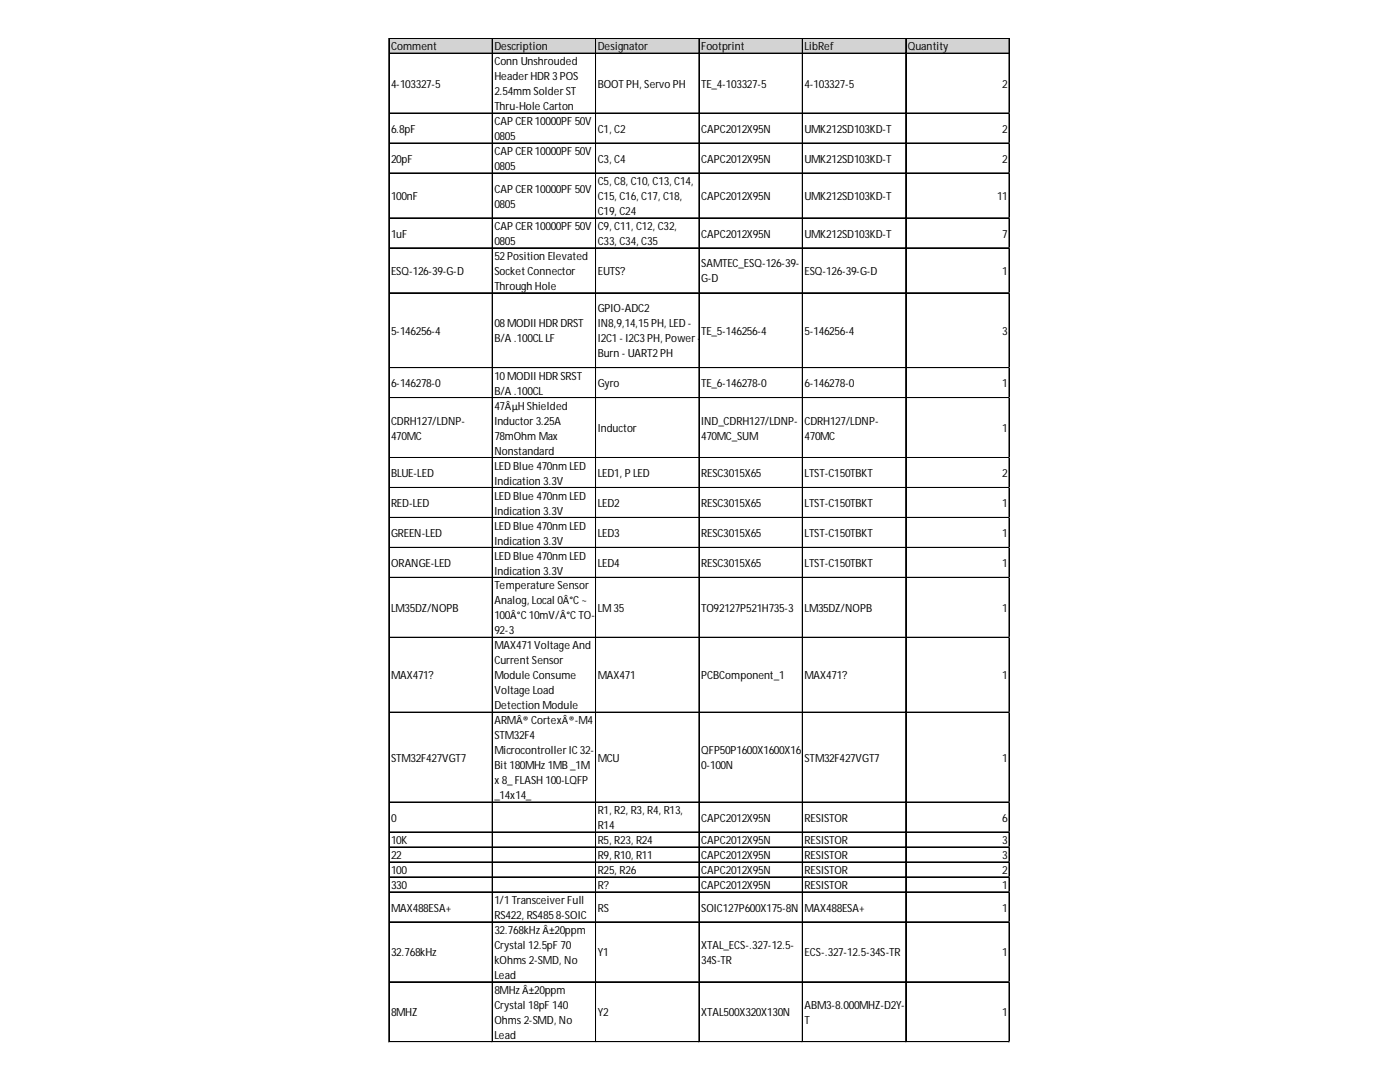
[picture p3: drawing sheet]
<svg xmlns="http://www.w3.org/2000/svg" width="279mm" height="216mm" viewBox="0 0 279 216" stroke-linecap="round" stroke-linejoin="round" font-family="sans-serif">
<defs><g id="words">
<g font-size="2.2">
<text x="78" y="10">Comment</text>
<text x="98.7" y="10">Description</text>
<text x="119.3" y="10">Designator</text>
<text x="139.9" y="10">Footprint</text>
<text x="160.6" y="10">LibRef</text>
<text x="181.2" y="10">Quantity</text>
<text x="78" y="17.5">4-103327-5</text>
<text x="98.7" y="13">ConnUnshrouded</text>
<text x="98.7" y="16">HeaderHDR3POS</text>
<text x="119.3" y="17.5">BOOTPH, ServoPH</text>
<text x="139.9" y="17.5">TE_4-103327-5</text>
<text x="160.6" y="17.5">4-103327-5</text>
<text x="200" y="17.5">2</text>
<text x="98.7" y="19">2.54mmSolderST</text>
<text x="98.7" y="22">Thru-HoleCarton</text>
<text x="78" y="26.5">6.8pF</text>
<text x="98.7" y="25">CAPCER10000PF50V</text>
<text x="98.7" y="28">0805</text>
<text x="119.3" y="26.5">C1, C2</text>
<text x="139.9" y="26.5">CAPC2012X95N</text>
<text x="160.6" y="26.5">UMK212SD103KD-T</text>
<text x="200" y="26.5">2</text>
<text x="78" y="32.5">20pF</text>
<text x="98.7" y="31">CAPCER10000PF50V</text>
<text x="98.7" y="33.9">0805</text>
<text x="119.3" y="32.5">C3, C4</text>
<text x="139.9" y="32.5">CAPC2012X95N</text>
<text x="160.6" y="32.5">UMK212SD103KD-T</text>
<text x="200" y="32.5">2</text>
<text x="78" y="39.9">100nF</text>
<text x="98.7" y="38.4">CAPCER10000PF50V</text>
<text x="98.7" y="41.4">0805</text>
<text x="119.3" y="36.9">C5, C8, C10, C13, C14,</text>
<text x="119.3" y="39.9">C15, C16, C17, C18,</text>
<text x="139.9" y="39.9">CAPC2012X95N</text>
<text x="160.6" y="39.9">UMK212SD103KD-T</text>
<text x="199" y="39.9">11</text>
<text x="78" y="47.4">1uF</text>
<text x="98.7" y="45.9">CAPCER10000PF50V</text>
<text x="119.3" y="42.9">C19, C24</text>
<text x="119.3" y="45.9">C9, C11, C12, C32,</text>
<text x="139.9" y="47.4">CAPC2012X95N</text>
<text x="160.6" y="47.4">UMK212SD103KD-T</text>
<text x="200" y="47.4">7</text>
<text x="98.7" y="48.9">0805</text>
<text x="98.7" y="51.9">52PositionElevated</text>
<text x="119.3" y="48.9">C33, C34, C35</text>
<text x="139.9" y="53.4">SAMTEC_ESQ-126-39-</text>
<text x="78" y="54.9">ESQ-126-39-G-D</text>
<text x="98.7" y="54.9">SocketConnector</text>
<text x="98.7" y="57.9">ThroughHole</text>
<text x="119.3" y="54.9">EUTS?</text>
<text x="139.9" y="56.4">G-D</text>
<text x="160.6" y="54.9">ESQ-126-39-G-D</text>
<text x="200" y="54.9">1</text>
<text x="98.7" y="65.3">08MODII HDRDRST</text>
<text x="119.3" y="62.3">GPIO-ADC2</text>
<text x="119.3" y="65.3">IN8,9,14,15PH, LED-</text>
<text x="78" y="66.8">5-146256-4</text>
<text x="98.7" y="68.3">B/A.100CLLF</text>
<text x="119.3" y="68.3">I2C1 -I2C3PH, Power-</text>
<text x="119.3" y="71.3">Burn-UART2PH</text>
<text x="139.9" y="66.8">TE_5-146256-4</text>
<text x="160.6" y="66.8">5-146256-4</text>
<text x="200" y="66.8">3</text>
<text x="78" y="77.3">6-146278-0</text>
<text x="98.7" y="75.8">10MODII HDRSRST</text>
<text x="119.3" y="77.3">Gyro</text>
<text x="139.9" y="77.3">TE_6-146278-0</text>
<text x="160.6" y="77.3">6-146278-0</text>
<text x="200" y="77.3">1</text>
<text x="98.7" y="78.8">B/A.100CL</text>
<text x="98.7" y="81.8">47ÂµHShielded</text>
<text x="78" y="84.8">CDRH127/LDNP-</text>
<text x="78" y="87.7">470MC</text>
<text x="98.7" y="84.8">Inductor3.25A</text>
<text x="98.7" y="87.7">78mOhmMax</text>
<text x="119.3" y="86.2">Inductor</text>
<text x="139.9" y="84.8">IND_CDRH127/LDNP-</text>
<text x="139.9" y="87.7">470MC_SUM</text>
<text x="160.6" y="84.8">CDRH127/LDNP-</text>
<text x="160.6" y="87.7">470MC</text>
<text x="200" y="86.2">1</text>
<text x="78" y="95.2">BLUE-LED</text>
<text x="98.7" y="90.7">Nonstandard</text>
<text x="98.7" y="93.7">LEDBlue470nmLED</text>
<text x="119.3" y="95.2">LED1, PLED</text>
<text x="139.9" y="95.2">RESC3015X65</text>
<text x="160.6" y="95.2">LTST-C150TBKT</text>
<text x="200" y="95.2">2</text>
<text x="78" y="101.2">RED-LED</text>
<text x="98.7" y="96.7">Indication3.3V</text>
<text x="98.7" y="99.7">LEDBlue470nmLED</text>
<text x="119.3" y="101.2">LED2</text>
<text x="139.9" y="101.2">RESC3015X65</text>
<text x="160.6" y="101.2">LTST-C150TBKT</text>
<text x="200" y="101.2">1</text>
<text x="78" y="107.2">GREEN-LED</text>
<text x="98.7" y="102.7">Indication3.3V</text>
<text x="98.7" y="105.7">LEDBlue470nmLED</text>
<text x="119.3" y="107.2">LED3</text>
<text x="139.9" y="107.2">RESC3015X65</text>
<text x="160.6" y="107.2">LTST-C150TBKT</text>
<text x="200" y="107.2">1</text>
<text x="78" y="113.1">ORANGE-LED</text>
<text x="98.7" y="108.7">Indication3.3V</text>
<text x="98.7" y="111.6">LEDBlue470nmLED</text>
<text x="119.3" y="113.1">LED4</text>
<text x="139.9" y="113.1">RESC3015X65</text>
<text x="160.6" y="113.1">LTST-C150TBKT</text>
<text x="200" y="113.1">1</text>
<text x="98.7" y="114.6">Indication3.3V</text>
<text x="98.7" y="117.6">TemperatureSensor</text>
<text x="78" y="122.1">LM35DZ/NOPB</text>
<text x="98.7" y="120.6">Analog, Local 0Â°C~</text>
<text x="98.7" y="123.6">100Â°C10mV/Â°CTO-</text>
<text x="119.3" y="122.1">LM35</text>
<text x="139.9" y="122.1">TO92127P521H735-3</text>
<text x="160.6" y="122.1">LM35DZ/NOPB</text>
<text x="200" y="122.1">1</text>
<text x="98.7" y="126.6">92-3</text>
<text x="98.7" y="129.6">MAX471VoltageAnd</text>
<text x="78" y="135.6">MAX471?</text>
<text x="98.7" y="132.6">CurrentSensor</text>
<text x="98.7" y="135.6">ModuleConsume</text>
<text x="119.3" y="135.6">MAX471</text>
<text x="139.9" y="135.6">PCBComponent_1</text>
<text x="160.6" y="135.6">MAX471?</text>
<text x="200" y="135.6">1</text>
<text x="98.7" y="138.5">VoltageLoad</text>
<text x="98.7" y="141.5">DetectionModule</text>
<text x="98.7" y="144.5">ARMÂ® CortexÂ®-M4</text>
<text x="98.7" y="147.5">STM32F4</text>
<text x="78" y="152">STM32F427VGT7</text>
<text x="98.7" y="150.5">MicrocontrollerIC32-</text>
<text x="98.7" y="153.5">Bit180MHz1MB_1M</text>
<text x="119.3" y="152">MCU</text>
<text x="139.9" y="150.5">QFP50P1600X1600X16</text>
<text x="139.9" y="153.5">0-100N</text>
<text x="160.6" y="152">STM32F427VGT7</text>
<text x="200" y="152">1</text>
<text x="98.7" y="156.5">x8_FLASH100-LQFP</text>
<text x="98.7" y="159.5">_14x14_</text>
<text x="78" y="164">0</text>
<text x="119.3" y="162.5">R1, R2, R3, R4, R13,</text>
<text x="119.3" y="165.4">R14</text>
<text x="139.9" y="164">CAPC2012X95N</text>
<text x="160.6" y="164">RESISTOR</text>
<text x="200" y="164">6</text>
<text x="78" y="168.4">10K</text>
<text x="78" y="171.4">22</text>
<text x="119.3" y="168.4">R5, R23, R24</text>
<text x="119.3" y="171.4">R9, R10, R11</text>
<text x="139.9" y="168.4">CAPC2012X95N</text>
<text x="139.9" y="171.4">CAPC2012X95N</text>
<text x="160.6" y="168.4">RESISTOR</text>
<text x="160.6" y="171.4">RESISTOR</text>
<text x="200" y="168.4">3</text>
<text x="200" y="171.4">3</text>
<text x="78" y="174.4">100</text>
<text x="78" y="177.4">330</text>
<text x="119.3" y="174.4">R25, R26</text>
<text x="119.3" y="177.4">R?</text>
<text x="139.9" y="174.4">CAPC2012X95N</text>
<text x="139.9" y="177.4">CAPC2012X95N</text>
<text x="160.6" y="174.4">RESISTOR</text>
<text x="160.6" y="177.4">RESISTOR</text>
<text x="200" y="174.4">2</text>
<text x="200" y="177.4">1</text>
<text x="78" y="181.9">MAX488ESA+</text>
<text x="98.7" y="180.4">1/1TransceiverFull</text>
<text x="98.7" y="183.4">RS422, RS4858-SOIC</text>
<text x="119.3" y="181.9">RS</text>
<text x="139.9" y="181.9">SOIC127P600X175-8N</text>
<text x="160.6" y="181.9">MAX488ESA+</text>
<text x="200" y="181.9">1</text>
<text x="78" y="190.8">32.768kHz</text>
<text x="98.7" y="186.4">32.768kHzÂ±20ppm</text>
<text x="98.7" y="189.4">Crystal 12.5pF70</text>
<text x="119.3" y="190.8">Y1</text>
<text x="139.9" y="189.4">XTAL_ECS-.327-12.5-</text>
<text x="160.6" y="190.8">ECS-.327-12.5-34S-TR</text>
<text x="200" y="190.8">1</text>
<text x="98.7" y="192.3">kOhms2-SMD, No</text>
<text x="98.7" y="195.3">Lead</text>
<text x="139.9" y="192.3">34S-TR</text>
<text x="78" y="202.8">8MHZ</text>
<text x="98.7" y="198.3">8MHzÂ±20ppm</text>
<text x="98.7" y="201.3">Crystal 18pF140</text>
<text x="119.3" y="202.8">Y2</text>
<text x="139.9" y="202.8">XTAL500X320X130N</text>
<text x="160.6" y="201.3">ABM3-8.000MHZ-D2Y-</text>
<text x="200" y="202.8">1</text>
<text x="98.7" y="204.3">Ohms2-SMD, No</text>
<text x="98.7" y="207.3">Lead</text>
<text x="160.6" y="204.3">T</text>
</g>
</g></defs>
<path d="M77.7 7.7h123.9v3h-123.9z" fill="#d3d3d3"/>
<g fill="none" stroke="#000" stroke-width=".2">
<path d="M77.6 7.6v200.4M77.7 7.6v200.4M77.7 7.6h123.8M77.7 7.7h123.8M77.7 10.6h123.8M77.7 10.7h123.8M98.2 7.8v200.2M98.3 7.8v200.2M118.9 7.8v200.2M139.5 7.8v200.2M139.6 7.8v200.2M160.1 7.8v200.2"/>
<path d="M160.2 7.8v200.2M180.7 7.8v200.2M180.8 7.8v200.2M201.4 7.8v200.2M77.7 22.5h123.8M77.7 22.6h123.8M77.7 28.5h123.8M77.7 28.6h123.8M77.7 34.5h123.8M77.7 34.6h123.8M77.7 43.5h123.8M77.7 49.4h123.8"/>
<path d="M77.7 49.5h123.8M77.7 58.4h123.8M77.7 58.5h123.8M77.7 73.4h123.8M77.7 79.3h123.8M77.7 79.4h123.8M77.7 91.3h123.8M77.7 91.4h123.8M77.7 97.3h123.8M77.7 103.2h123.8M77.7 103.3h123.8M77.7 109.2h123.8"/>
<path d="M77.7 109.3h123.8M77.7 115.2h123.8M77.7 115.3h123.8M77.7 127.1h123.8M77.7 127.2h123.8M77.7 142.1h123.8M77.7 142.2h123.8M77.7 160h123.8M77.7 160.1h123.8M77.7 166h123.8M77.7 166.1h123.8M77.7 169h123.8"/>
<path d="M77.7 169.1h123.8M77.7 172h123.8M77.7 172.1h123.8M77.7 175h123.8M77.7 178h123.8M77.7 183.9h123.8M77.7 184h123.8M77.7 195.9h123.8M77.7 196h123.8M77.7 207.8h123.8M77.7 207.9h123.8"/>
</g>
<path d="M77.6 208h.1" fill="none" stroke="#d4d4d4" stroke-width=".2"/>
<path d="M77.6 208h.1z" fill="#d4d4d4"/>
<path d="M98.2 208h.1" fill="none" stroke="#d4d4d4" stroke-width=".2"/>
<path d="M98.2 208h.2z" fill="#d4d4d4"/>
<path d="M118.9 208h.1" fill="none" stroke="#d4d4d4" stroke-width=".2"/>
<path d="M118.9 208h.1z" fill="#d4d4d4"/>
<path d="M139.5 208h.1" fill="none" stroke="#d4d4d4" stroke-width=".2"/>
<path d="M139.5 208h.1z" fill="#d4d4d4"/>
<path d="M160.1 208h.1" fill="none" stroke="#d4d4d4" stroke-width=".2"/>
<path d="M160.1 208h.2z" fill="#d4d4d4"/>
<path d="M180.7 208h.1" fill="none" stroke="#d4d4d4" stroke-width=".2"/>
<path d="M180.7 208h.2z" fill="#d4d4d4"/>
<path d="M201.4 208h.1" fill="none" stroke="#d4d4d4" stroke-width=".2"/>
<path d="M201.4 208h.1z" fill="#d4d4d4"/>
<path d="M201.5 22.5h.1" fill="none" stroke="#d4d4d4" stroke-width=".2"/>
<path d="M201.5 22.5l.1 .2z" fill="#d4d4d4"/>
<path d="M201.5 28.5h.1" fill="none" stroke="#d4d4d4" stroke-width=".2"/>
<path d="M201.5 28.5l.1 .2z" fill="#d4d4d4"/>
<path d="M201.5 34.5h.1" fill="none" stroke="#d4d4d4" stroke-width=".2"/>
<path d="M201.5 34.5l.1 .2z" fill="#d4d4d4"/>
<path d="M201.5 43.5h.1" fill="none" stroke="#d4d4d4" stroke-width=".2"/>
<path d="M201.5 43.5l.1 .1z" fill="#d4d4d4"/>
<path d="M201.5 49.4h.1" fill="none" stroke="#d4d4d4" stroke-width=".2"/>
<path d="M201.5 49.4l.1 .2z" fill="#d4d4d4"/>
<path d="M201.5 58.4h.1" fill="none" stroke="#d4d4d4" stroke-width=".2"/>
<path d="M201.5 58.4l.1 .2z" fill="#d4d4d4"/>
<path d="M201.5 73.4h.1" fill="none" stroke="#d4d4d4" stroke-width=".2"/>
<path d="M201.5 73.4l.1 .1z" fill="#d4d4d4"/>
<path d="M201.5 79.3h.1" fill="none" stroke="#d4d4d4" stroke-width=".2"/>
<path d="M201.5 79.3l.1 .2z" fill="#d4d4d4"/>
<path d="M201.5 91.3h.1" fill="none" stroke="#d4d4d4" stroke-width=".2"/>
<path d="M201.5 91.3l.1 .1z" fill="#d4d4d4"/>
<path d="M201.5 97.3h.1" fill="none" stroke="#d4d4d4" stroke-width=".2"/>
<path d="M201.5 97.3l.1 .1z" fill="#d4d4d4"/>
<path d="M201.5 103.2h.1" fill="none" stroke="#d4d4d4" stroke-width=".2"/>
<path d="M201.5 103.2l.1 .2z" fill="#d4d4d4"/>
<path d="M201.5 109.2h.1" fill="none" stroke="#d4d4d4" stroke-width=".2"/>
<path d="M201.5 109.2l.1 .2z" fill="#d4d4d4"/>
<path d="M201.5 115.2h.1" fill="none" stroke="#d4d4d4" stroke-width=".2"/>
<path d="M201.5 115.2l.1 .1z" fill="#d4d4d4"/>
<path d="M201.5 127.1h.1" fill="none" stroke="#d4d4d4" stroke-width=".2"/>
<path d="M201.5 127.1l.1 .2z" fill="#d4d4d4"/>
<path d="M201.5 142.1h.1" fill="none" stroke="#d4d4d4" stroke-width=".2"/>
<path d="M201.5 142.1l.1 .1z" fill="#d4d4d4"/>
<path d="M201.5 160h.1" fill="none" stroke="#d4d4d4" stroke-width=".2"/>
<path d="M201.5 160l.1 .2z" fill="#d4d4d4"/>
<path d="M201.5 166h.1" fill="none" stroke="#d4d4d4" stroke-width=".2"/>
<path d="M201.5 166l.1 .2z" fill="#d4d4d4"/>
<path d="M201.5 169h.1" fill="none" stroke="#d4d4d4" stroke-width=".2"/>
<path d="M201.5 169l.1 .1z" fill="#d4d4d4"/>
<path d="M201.5 172h.1" fill="none" stroke="#d4d4d4" stroke-width=".2"/>
<path d="M201.5 172l.1 .1z" fill="#d4d4d4"/>
<path d="M201.5 175h.1" fill="none" stroke="#d4d4d4" stroke-width=".2"/>
<path d="M201.5 175l.1 .1z" fill="#d4d4d4"/>
<path d="M201.5 178h.1" fill="none" stroke="#d4d4d4" stroke-width=".2"/>
<path d="M201.5 178l.1 .1z" fill="#d4d4d4"/>
<path d="M201.5 183.9h.1" fill="none" stroke="#d4d4d4" stroke-width=".2"/>
<path d="M201.5 183.9l.1 .2z" fill="#d4d4d4"/>
<path d="M201.5 195.9h.1" fill="none" stroke="#d4d4d4" stroke-width=".2"/>
<path d="M201.5 195.9l.1 .1z" fill="#d4d4d4"/>
<path d="M201.5 207.8h.1" fill="none" stroke="#d4d4d4" stroke-width=".2"/>
<path d="M201.5 207.8l.1 .2z" fill="#d4d4d4"/>
<use href="#words"/>
</svg>
